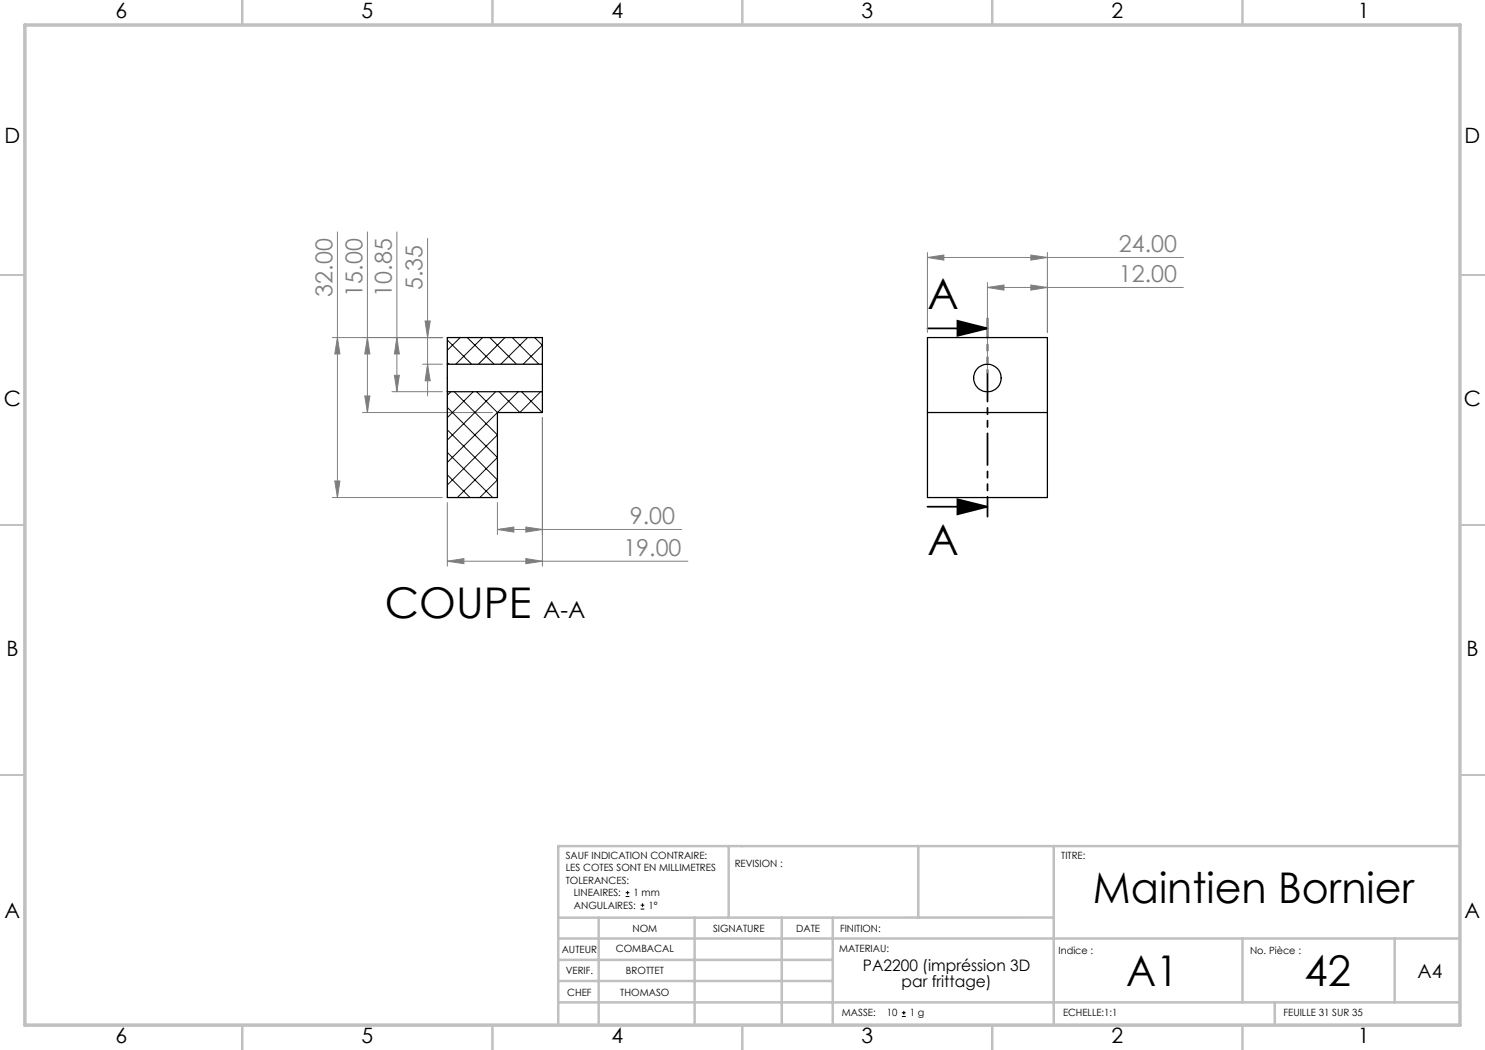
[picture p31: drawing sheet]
<svg xmlns="http://www.w3.org/2000/svg" width="297mm" height="210mm" viewBox="0 0 297 210" stroke-linecap="round" stroke-linejoin="round" font-family="sans-serif">
<defs><g id="words">
<g font-size="8.5">
<text x="185.5" y="61.9">A</text>
<text x="185.5" y="110.9">A</text>
<text x="77" y="123.7">COUPE</text>
<text x="218.6" y="180.6">Maintien Bornier</text>
<text x="225.2" y="197.2">A1</text>
<text x="260.9" y="197.2">42</text>
</g>
<g font-size="4.7" fill="#808080">
<text x="223.8" y="50.5">24.00</text>
<text x="66.5" y="59.3" transform="rotate(-90 66.5 59.3)">32.00</text>
<text x="72.5" y="59.3" transform="rotate(-90 72.5 59.3)">15.00</text>
<text x="78.4" y="59.3" transform="rotate(-90 78.4 59.3)">10.85</text>
<text x="84.5" y="58" transform="rotate(-90 84.5 58)">5.35</text>
<text x="223.8" y="56.5">12.00</text>
<text x="126" y="104.9">9.00</text>
<text x="124.7" y="111.2">19.00</text>
</g>
<text font-size="4.7" x="108.7" y="123.7">A-A</text>
<g font-size="4.2">
<text x="23.1" y="3.6">6</text>
<text x="72.3" y="3.6">5</text>
<text x="122.3" y="3.6">4</text>
<text x="172.3" y="3.6">3</text>
<text x="222.3" y="3.6">2</text>
<text x="271.6" y="3.6">1</text>
<text x=".9" y="28.6">D</text>
<text x="292.9" y="28.6">D</text>
<text x=".8" y="81.1">C</text>
<text x="292.8" y="81.1">C</text>
<text x="1.3" y="131.1">B</text>
<text x="293.3" y="131.1">B</text>
<text x=".9" y="183.6">A</text>
<text x="292.9" y="183.6">A</text>
<text x="23.1" y="208.6">6</text>
<text x="72.3" y="208.6">5</text>
<text x="122.3" y="208.6">4</text>
<text x="172.3" y="208.6">3</text>
<text x="222.3" y="208.6">2</text>
<text x="271.6" y="208.6">1</text>
</g>
<text font-size="3.9" x="283.5" y="195.6">A4</text>
<g font-size="3.2">
<text x="172.6" y="194.1">PA2200 (impréssion 3D</text>
<text x="180.3" y="197.3">par frittage)</text>
</g>
<g font-size="2">
<text x="113.1" y="171.8">SAUF INDICATION CONTRAIRE:</text>
<text x="146.9" y="173.3">REVISION :</text>
<text x="212.3" y="171.8">TITRE:</text>
<text x="113.1" y="174.3">LES COTES SONT EN MILLIMETRES</text>
<text x="113.1" y="176.8">TOLERANCES:</text>
<text x="114.8" y="179.3">LINEAIRES:</text>
<text x="126.7" y="179.3">1 mm</text>
<text x="114.8" y="181.8">ANGULAIRES:</text>
<text x="129.7" y="181.8">1°</text>
<text x="112.4" y="190.5">AUTEUR</text>
<text x="123.2" y="190.4">COMBACAL</text>
<text x="126.5" y="186.4">NOM</text>
<text x="142.6" y="186.4">SIGNATURE</text>
<text x="159.2" y="186.4">DATE</text>
<text x="167.8" y="190.3">MATERIAU:</text>
<text x="168" y="186.4">FINITION:</text>
<text x="211.7" y="190.9">Indice :</text>
<text x="250" y="190.9">No. Pièce :</text>
<text x="113.1" y="194.9">VERIF.</text>
<text x="125.2" y="194.8">BROTTET</text>
<text x="113.4" y="199.2">CHEF</text>
<text x="124.1" y="199.2">THOMASO</text>
<text x="168.4" y="203.3">MASSE:</text>
<text x="177.3" y="203.3">10</text>
<text x="182" y="203.3">1 g</text>
<text x="212.6" y="203.3">ECHELLE:1:1</text>
<text x="256.7" y="203.3">FEUILLE 31 SUR 35</text>
</g>
</g></defs>
<path d="M125.1 179.3h.8M125.1 178.5h.8M125.5 178.2v.7M128.1 181.8h.8M128.1 181h.8M128.5 180.6v.8M180.4 203.3h.8M180.4 202.6h.8M180.8 202.2v.7" fill="none" stroke="#000" stroke-width=".2"/>
<path d="M185.5 65.7h12M191.5 64.2l6 1.5-6 1.5zM191.5 99.9l6 1.4-6 1.6zM185.5 101.3h12" fill="none" stroke="#000" stroke-width=".35"/>
<g fill="none" stroke="#808080" stroke-width=".2">
<path d="M67.5 46.4v53.1M73.5 46.4v36.1M79.4 46.4v31.9M85.5 47.7v31.5M185.5 51.5l3.3-.5v1zM185.5 50.5v16M185.5 51.5h51.2M197.5 57.5l3.3-.5v1zM197.5 56.5v18.1M197.5 57.5h39.2M206.2 51l3.3 .5-3.3 .5zM206.2 57l3.3 .5-3.3 .5z"/>
<path d="M209.5 50.5v16M66.5 67.5h22M67.5 67.5l.5 3.3h-1zM73 79.2h1l-.5 3.3zM73.5 67.5l.5 3.3h-1zM78.4 78.3h10.1M78.9 75.1h1l-.5 3.2zM79.4 67.5l.5 3.3h-1zM84.5 72.8h4M85 64.2h1l-.5 3.3zM85.5 72.8l.5 3.4h-1zM66.5 99.5h22"/>
<path d="M67 96.2h1l-.5 3.3zM72.5 82.5h26M108.5 83.5v29.7M89.5 112.2l3.3-.5v1zM89.5 100.5v12.7M89.5 112.2h48.1M99.5 105.9l3.3-.5v1zM99.5 100.5v6.4M99.5 105.9h36.8M105.2 105.4l3.3 .5-3.3 .5zM105.2 111.7l3.3 .5-3.3 .5z"/>
</g>
<path d="M197.5 103.3v-39.7" fill="none" stroke="#000" stroke-width=".35" stroke-dasharray="6.3 1.3 1.3 1.3 1.3 1.3" stroke-dashoffset="2.4"/>
<path d="M148.4 169.2v.3" fill="none" stroke="#c0c0c0" stroke-width=".2"/>
<g fill="none" stroke="#c0c0c0" stroke-width=".35">
<path d="M48.5 0v5M98.5 0v5M148.5 0v5M198.5 0v5M248.5 0v5M0 55h5M292 55h5.1M0 105h5M292 105h5.1M0 155h5M292 155h5.1M48.5 205v5.1"/>
<path d="M98.5 205v5.1M148.4 209.4v.7M148.5 205v5.1M198.5 205v5.1M248.5 205v5.1"/>
</g>
<g fill="none" stroke="#c0c0c0" stroke-width=".5">
<path d="M145.7 169.2v14.3M183.7 169.2v14.3M210.7 169.2v35.5M291.9 169.2h-180.2v35.5M111.9 196.2h54.6M111.9 192h54.6M111.9 187.7h180M119.7 183.5v21.2M138.9 183.5v21.2M156.4 183.5v21.2M166.5 183.5v21.2M210.7 183.5h-98.8"/>
<path d="M248.5 187.7v12.8M278.9 187.7v12.8M111.9 200.5h180M255 200.5v4.2"/>
</g>
<path d="M5 5h287v200h-287z" fill="none" stroke="#c0c0c0" stroke-width=".7"/>
<path d="M191.5 99.9l6 1.4-6 1.6zM191.5 64.2l6 1.5-6 1.5z" fill="#000"/>
<g fill="#808080">
<path d="M105.2 105.4l3.3 .5-3.3 .5zM99.5 105.9l3.3-.5v1zM105.2 111.7l3.3 .5-3.3 .5zM89.5 112.2l3.3-.5v1z"/>
<path d="M85 64.2h1l-.5 3.3zM85.5 72.8l.5 3.4h-1zM79.4 67.5l.5 3.3h-1zM78.9 75.1h1l-.5 3.2zM73.5 67.5l.5 3.3h-1zM73 79.2h1l-.5 3.3zM67.5 67.5l.5 3.3h-1zM67 96.2h1l-.5 3.3z"/>
<path d="M185.5 51.5l3.3-.5v1zM206.2 51l3.3 .5-3.3 .5zM197.5 57.5l3.3-.5v1zM206.2 57l3.3 .5-3.3 .5z"/>
</g>
<g fill="none" stroke="#000" stroke-width=".25">
<path d="M89.5 72.8v5.5M89.5 78.3v21.2h10v-17h9v-4.2M89.5 72.8v-5.3h19v5.3M89.5 72.8h19M89.5 78.3h19M108.5 72.8v5.5M185.5 67.5h24v32h-24zM185.5 82.5h24"/>
<circle cx="197.5" cy="75.6" r="2.75"/>
</g>
<g fill="none" stroke="#000" stroke-width=".2">
<path d="M89.5 72.5l.3 .3M89.5 68l4.8 4.8M90.2 78.3l-.7 .7M90.8 78.3l8.7 8.7-10 10M92 67.5l-2.5 2.6M93.5 67.5l5.3 5.3M94.7 78.3l-5.2 5.2M95.3 78.3l4.2 4.2M96.5 67.5l-5.3 5.3M98 67.5l5.3 5.3M99.1 78.3l-9.6 9.7M99.8 78.3l4.2 4.2 4.1-4.2"/>
<path d="M101 67.5l-5.3 5.3M102.4 67.5l5.4 5.3M103.6 78.3l-14.1 14.2M104.3 78.3l4.2 4.2M105.5 67.5l-5.3 5.3M106.9 67.5l1.6 1.5-3.9 3.8M89.5 81.5l10 10-8 8M89.5 86l10 10-3.5 3.5M89.5 99.4v.1M89.5 95l4.5 4.5M89.5 90.5l9 9"/>
</g>
<use href="#words"/>
</svg>
